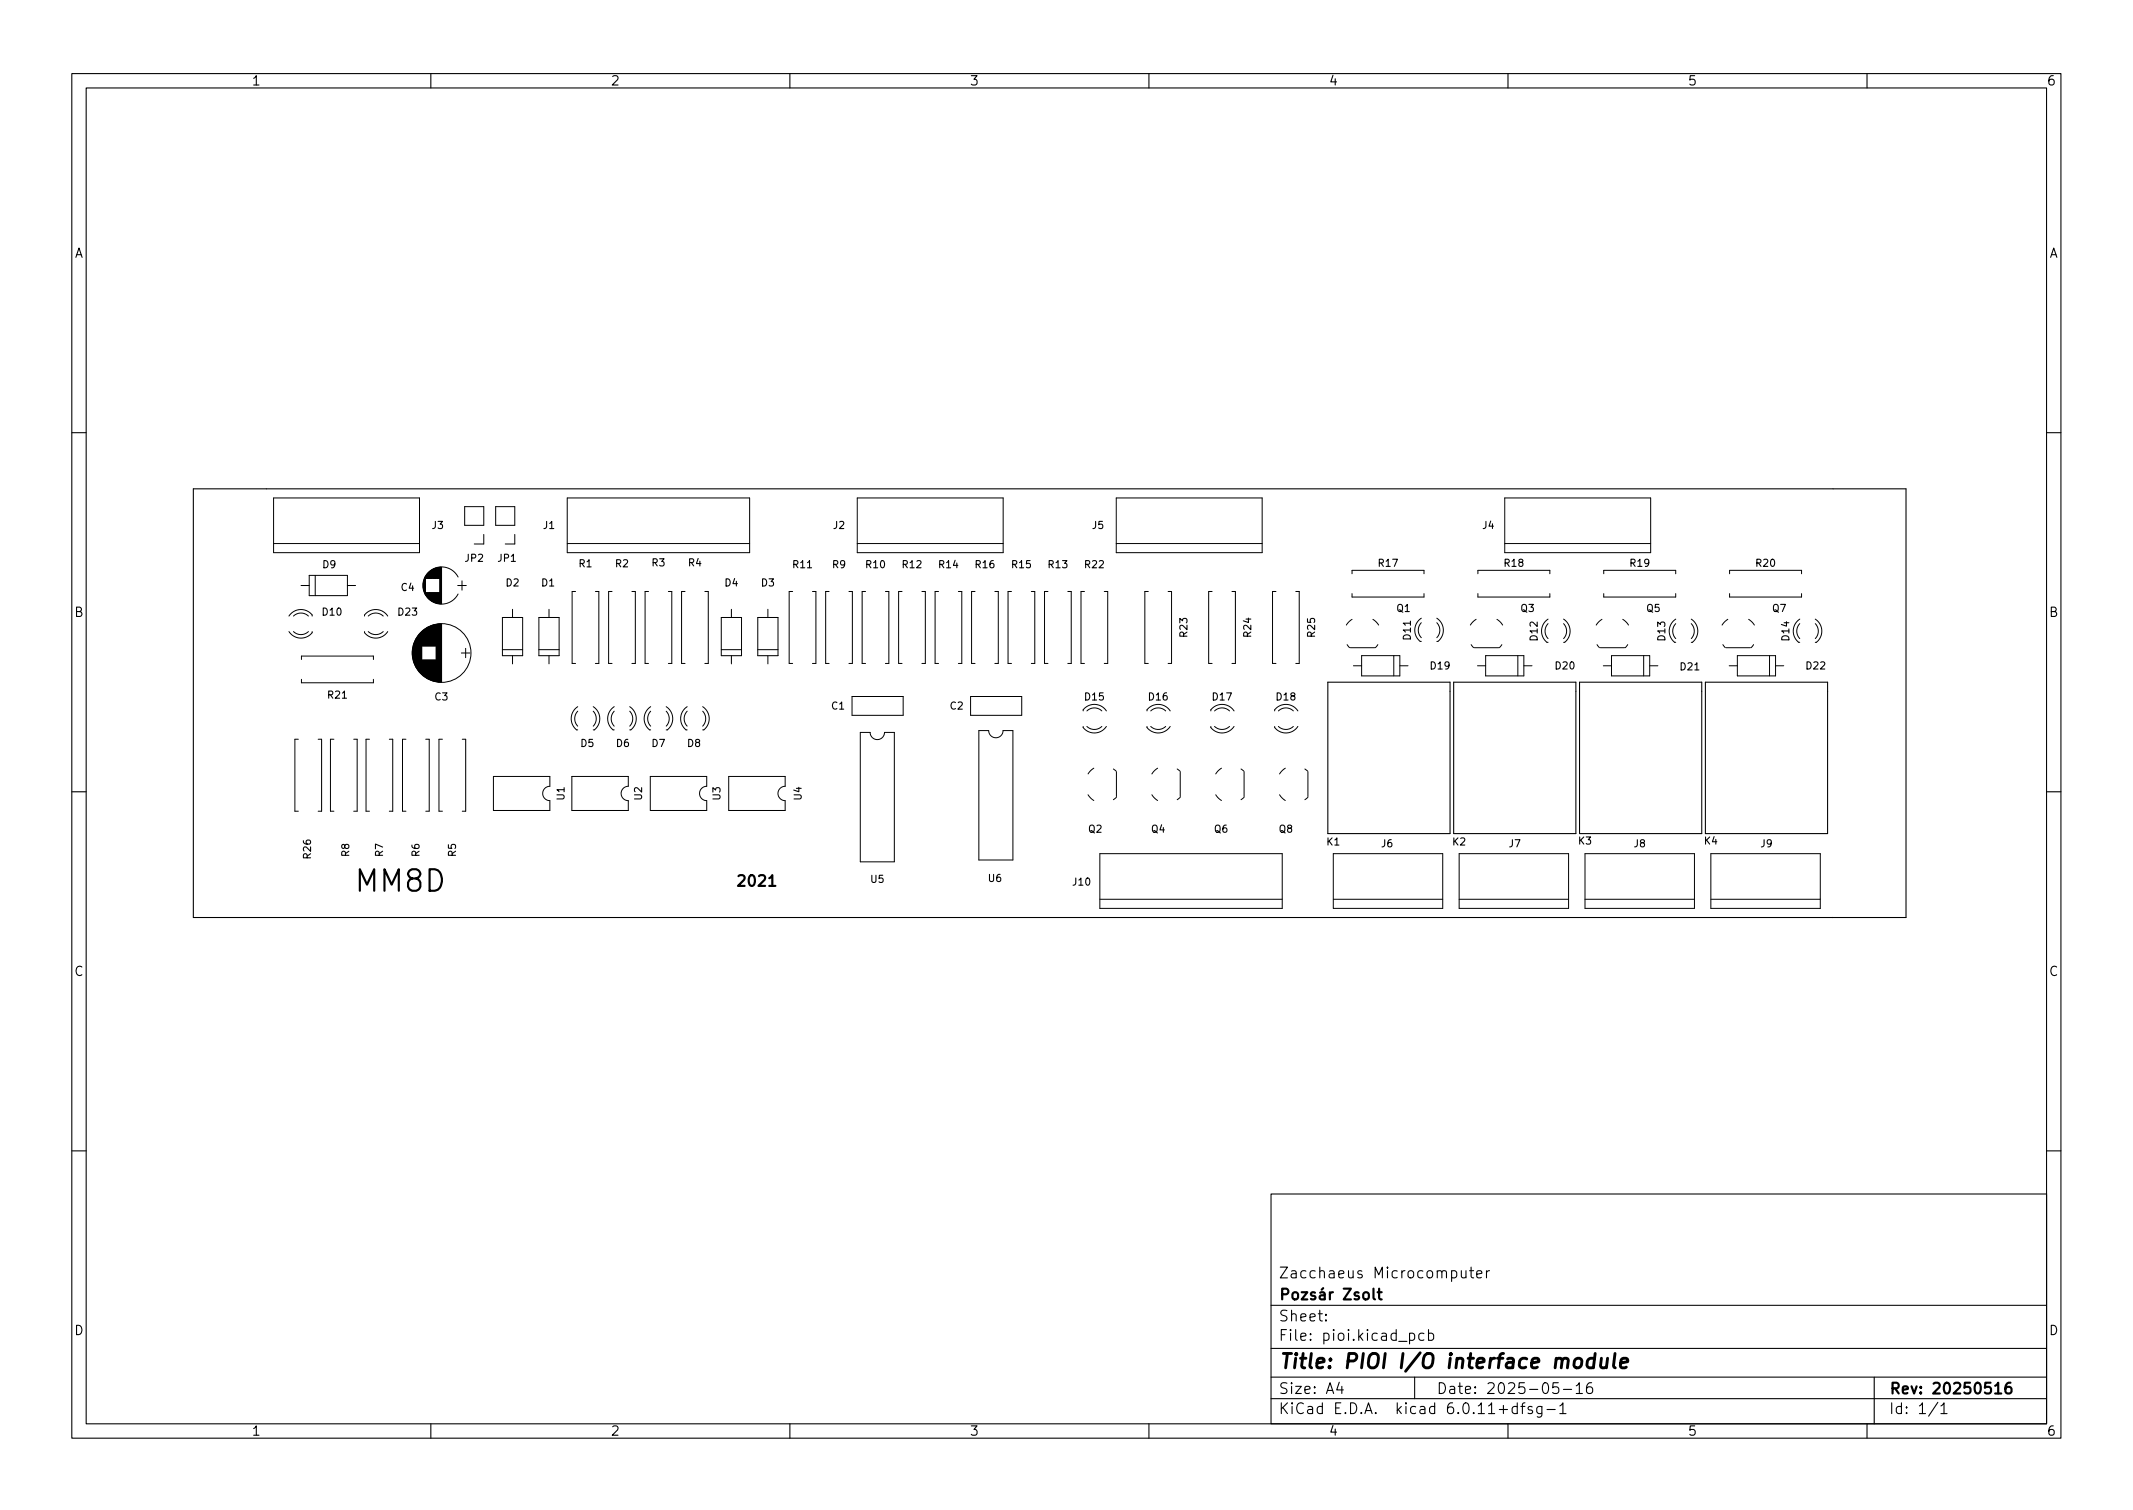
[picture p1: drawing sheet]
<svg xmlns="http://www.w3.org/2000/svg" width="297mm" height="210mm" viewBox="0 0 297 210" stroke-linecap="round" stroke-linejoin="round" font-family="sans-serif">
<defs><g id="words">
<text font-size="4.2" x="49.2" y="125.1">MM8D</text>
<g font-size="2.8">
<text x="178" y="191.2">Title:</text>
<text x="187.3" y="191.2">PIOI</text>
<text x="195.2" y="191.2">I/O</text>
<text x="202.2" y="191.2">interface</text>
<text x="217.4" y="191.2">module</text>
</g>
<g font-size="2.1">
<text x="102.4" y="123.9">2021</text>
<text x="178" y="178.5">Zacchaeus</text>
<text x="191.2" y="178.5">Microcomputer</text>
<text x="178" y="184.5">Sheet:</text>
<text x="187" y="181.5">Zsolt</text>
<text x="178" y="187.2">File:</text>
<text x="184.4" y="187.2">pioi.kicad_pcb</text>
<text x="178" y="197.4">KiCad</text>
<text x="178" y="194.6">Size:</text>
<text x="184.7" y="194.6">A4</text>
<text x="185.7" y="197.4">E.D.A.</text>
<text x="194.6" y="197.4">kicad</text>
<text x="200" y="194.6">Date:</text>
<text x="201.8" y="197.4">6.0.11+dfsg-1</text>
<text x="207" y="194.6">2025-05-16</text>
<text x="263" y="194.6">Rev:</text>
<text x="263" y="197.4">Id:</text>
<text x="267.1" y="197.4">1/1</text>
<text x="269.1" y="194.6">20250516</text>
</g>
<g font-size="1.8">
<text x="35" y="12.3">1</text>
<text x="85" y="12.3">2</text>
<text x="135" y="12.3">3</text>
<text x="185" y="12.3">4</text>
<text x="235" y="12.3">5</text>
<text x="285" y="12.3">6</text>
<text x="10.4" y="36.3">A</text>
<text x="285.4" y="36.3">A</text>
<text x="10.3" y="86.3">B</text>
<text x="285.3" y="86.3">B</text>
<text x="10.3" y="136.3">C</text>
<text x="285.3" y="136.3">C</text>
<text x="10.3" y="186.3">D</text>
<text x="285.3" y="186.3">D</text>
<text x="35" y="200.3">1</text>
<text x="85" y="200.3">2</text>
<text x="135" y="200.3">3</text>
<text x="185" y="200.3">4</text>
<text x="235" y="200.3">5</text>
<text x="285" y="200.3">6</text>
</g>
<g font-size="1.4">
<text x="60" y="74">J3</text>
<text x="75.5" y="74">J1</text>
<text x="115.9" y="74">J2</text>
<text x="152" y="74">J5</text>
<text x="206.3" y="74">J4</text>
<text x="44.8" y="79.4">D9</text>
<text x="55.7" y="82.6">C4</text>
<text x="64.6" y="78.5">JP2</text>
<text x="69.2" y="78.5">JP1</text>
<text x="70.3" y="82">D2</text>
<text x="75.3" y="82">D1</text>
<text x="80.5" y="79.3">R1</text>
<text x="85.6" y="79.3">R2</text>
<text x="90.6" y="79.2">R3</text>
<text x="95.7" y="79.2">R4</text>
<text x="100.8" y="82">D4</text>
<text x="105.9" y="82">D3</text>
<text x="110.2" y="79.4">R11</text>
<text x="115.8" y="79.4">R9</text>
<text x="120.4" y="79.4">R10</text>
<text x="125.5" y="79.4">R12</text>
<text x="130.6" y="79.4">R14</text>
<text x="135.6" y="79.4">R16</text>
<text x="140.7" y="79.4">R15</text>
<text x="145.8" y="79.4">R13</text>
<text x="150.9" y="79.4">R22</text>
<text x="191.8" y="79.2">R17</text>
<text x="209.3" y="79.2">R18</text>
<text x="226.8" y="79.2">R19</text>
<text x="244.3" y="79.2">R20</text>
<text x="44.7" y="86">D10</text>
<text x="55.2" y="86">D23</text>
<text x="165.7" y="88.9" transform="rotate(-90 165.7 88.9)">R23</text>
<text x="174.5" y="88.9" transform="rotate(-90 174.5 88.9)">R24</text>
<text x="183.4" y="88.9" transform="rotate(-90 183.4 88.9)">R25</text>
<text x="194.4" y="85.5">Q1</text>
<text x="196.8" y="89.3" transform="rotate(-90 196.8 89.3)">D11</text>
<text x="211.7" y="85.5">Q3</text>
<text x="214.4" y="89.4" transform="rotate(-90 214.4 89.4)">D12</text>
<text x="229.2" y="85.5">Q5</text>
<text x="232.2" y="89.4" transform="rotate(-90 232.2 89.4)">D13</text>
<text x="246.7" y="85.5">Q7</text>
<text x="249.5" y="89.4" transform="rotate(-90 249.5 89.4)">D14</text>
<text x="199" y="93.5">D19</text>
<text x="216.4" y="93.5">D20</text>
<text x="233.8" y="93.6">D21</text>
<text x="251.3" y="93.5">D22</text>
<text x="45.5" y="97.6">R21</text>
<text x="60.4" y="97.8">C3</text>
<text x="115.7" y="99.1">C1</text>
<text x="132.2" y="99.1">C2</text>
<text x="150.9" y="97.8">D15</text>
<text x="159.8" y="97.8">D16</text>
<text x="168.7" y="97.8">D17</text>
<text x="177.5" y="97.8">D18</text>
<text x="80.7" y="104.3">D5</text>
<text x="85.7" y="104.3">D6</text>
<text x="90.6" y="104.3">D7</text>
<text x="95.6" y="104.3">D8</text>
<text x="78.9" y="111.6" transform="rotate(-90 78.9 111.6)">U1</text>
<text x="89.7" y="111.6" transform="rotate(-90 89.7 111.6)">U2</text>
<text x="100.6" y="111.6" transform="rotate(-90 100.6 111.6)">U3</text>
<text x="111.9" y="111.6" transform="rotate(-90 111.9 111.6)">U4</text>
<text x="43.6" y="119.8" transform="rotate(-90 43.6 119.8)">R26</text>
<text x="48.9" y="119.4" transform="rotate(-90 48.9 119.4)">R8</text>
<text x="53.6" y="119.4" transform="rotate(-90 53.6 119.4)">R7</text>
<text x="58.7" y="119.4" transform="rotate(-90 58.7 119.4)">R6</text>
<text x="63.8" y="119.4" transform="rotate(-90 63.8 119.4)">R5</text>
<text x="151.5" y="116.2">Q2</text>
<text x="160.2" y="116.2">Q4</text>
<text x="169" y="116.2">Q6</text>
<text x="178" y="116.2">Q8</text>
<text x="184.6" y="118">K1</text>
<text x="192.2" y="118.3">J6</text>
<text x="202.1" y="118">K2</text>
<text x="210" y="118.3">J7</text>
<text x="219.7" y="117.9">K3</text>
<text x="227.4" y="118.3">J8</text>
<text x="237.2" y="117.9">K4</text>
<text x="245.1" y="118.3">J9</text>
<text x="121.1" y="123.2">U5</text>
<text x="137.5" y="123.1">U6</text>
<text x="149.2" y="123.6">J10</text>
</g>
</g></defs>
<g fill="none" stroke="#000" stroke-width=".15">
<path d="M10 10.2h277v190.1h-277zM12 12.2h273v186.1h-273zM60 10.2v2M110 10.2v2M160 10.2v2M210 10.2v2M260 10.2v2M10 60.2h2M26.9 68.1h238.5v59.7h-238.5zM285 60.2h2M184.9 95h17v21.1h-17zM202.4 95h17.1v21.1h-17.1z"/>
<path d="M220 95h17v21.1h-17zM237.5 95h17v21.1h-17zM10 110.2h2M285 110.2h2M10 160.2h2M177 166.3h108v32h-108zM189.6 177l-.3-.1-.2 .2v.3l.5 .1 .1 .1-.1 .3h-.1h-.4M205.6 177.4l.8-.1-.1-.3-.4-.1-.3 .2 .1 .8h.2h.4M207 176.9v1M207.4 176.9l-.3 .1-.1 .2M285 160.2h2M60 198.3v2"/>
<path d="M110 198.3v2M160 198.3v2M177 194.8h108M177 191.8h108M177 187.8h108M177 181.8h108M182.5 186.5l.1 .1h-.1h-.1l.1-.1v.1M182.5 185.7l.1 .1h-.1h-.1l.1-.1v.1M184.6 183.8l.1 .1h-.1v-.1v.1M184.6 183l.1 .1h-.1v-.1v.1M197 191.8v3M198.3 185.7l-.4-.1-.3 .3v.4l.1 .3h.2h.4"/>
<path d="M198.9 185.7l.5-.1 .2 .3v.4l-.1 .3h-.1h-.5M198.9 185.1v1.5M210 198.3v2M215.4 196.3h1.2M217.2 195.8l.4-.5v1.5M217.2 196.8h.9M217.7 193.5h1.2M219.5 193l.4-.5v1.5M219.5 194h.9M221.6 192.5a.59 .59 0 0 0-.7 .7v.5l.2 .3h.4l.2-.1 .1-.5-.2-.2-.4-.1-.3 .3M260 198.3v2M261 191.8v6.5"/>
<path d="M270.3 195.8l.4-.5v1.5M270.3 196.8h.8"/>
</g>
<path d="M107.1 122.3l.5-.4v1.5M107.1 123.4h.9M181.3 179.9h.8l-.8 1h.8M184.3 179.4l-.2 .2M185.2 179.9v1M185.6 179.9l-.3 .1-.1 .2M178.6 180.2h.5a.41 .41 0 0 0 .3-.4 .41 .41 0 0 0-.3-.4h-.5v1.5M180.1 180.1a.41 .41 0 0 1 .4-.2 .41 .41 0 0 1 .3 .3v.4a.41 .41 0 0 1-.4 .3 .41 .41 0 0 1-.4-.3zM183.1 180l-.3-.1-.2 .2v.3l.5 .1 .1 .1-.1 .3h-.1h-.4M183.8 180l.2-.1 .4 .1 .1 .9M184.5 180.3l-.5 .1a.29 .29 0 0 0-.2 .2 .29 .29 0 0 0 .2 .3h.5M280 192.5a.59 .59 0 0 0-.7 .7v.5l.1 .3h.4l.3-.1v-.5l-.1-.2-.4-.1-.3 .3" fill="none" stroke="#000" stroke-width=".3"/>
<path d="M216.7 189.1l-.1 1.4" fill="none" stroke="#000" stroke-width=".4"/>
<g fill="none" stroke="#000" stroke-width=".14">
<path d="M38.1 69.3h20.3v7.7h-20.3zM38.1 75.7h20.3M59.4 80v.5M59.5 79.9v.6M59.6 79.8v.7M59.6 79.7v.8M59.7 79.7v.8M59.8 79.6v.9M59.9 79.5v1M60 79.5v1M60 79.4v1.1M60.1 79.4v1.1"/>
<path d="M60.2 79.3v1.2M60.3 79.3v1.2M60.4 79.2v1.3M60.5 79.2v1.3M60.6 79.1v1.4M60.7 79.1v1.4M60.8 79.1v1.4M60.9 79v1.5M61 79v1.5M61.1 79v1.5M61.2 79v1.5M61.2 79v5.1"/>
<path d="M61.3 79v5.1M61.4 79v5.1M61.5 79v5.1M64.7 70.5h2.7v2.6h-2.7zM67.4 74.4v1.3h-1.4M69 70.5h2.7v2.6h-2.7zM71.7 74.4v1.3h-1.3M79 69.3h25.4v7.7h-25.4zM79 75.7h25.4M119.4 69.3h20.3v7.7h-20.3zM119.4 75.7h20.3M155.4 69.3h20.4v7.7h-20.4z"/>
<path d="M155.4 75.7h20.4M188.3 79.9v-.5h10v.5M205.8 79.9v-.5h10v.5M209.5 69.3h20.4v7.7h-20.4zM209.5 75.7h20.4M223.3 79.9v-.5h10.1v.5M240.9 79.9v-.5h10v.5M40.2 87.9a1.99 1.99 0 0 0 3.3 .2v-.2M40.9 87.9a1.5 1.5 0 0 0 2.1 0M41.9 81.5h1.2M42 91.8v-.4h10v.4M42 94.6v.5h10v-.5"/>
<path d="M43 85.8a1.5 1.5 0 0 0-2.1 0M43.1 80.1h5.3v2.8h-5.3zM43.5 85.6a1.99 1.99 0 0 0-3.3 .2M43.5 85.6v.2M43.9 80.1v2.8M48.4 81.5h1.1M50.8 85.6a1.99 1.99 0 0 1 3.2 .2M50.8 85.6v.2M51.3 85.8a1.5 1.5 0 0 1 2.1 0M53.4 87.9a1.5 1.5 0 0 1-2.1 0M54 87.9a1.99 1.99 0 0 1-3.2 .2v-.2M57.4 90.7v.5"/>
<path d="M57.5 90.3v1.2M57.5 90.1v1.6M57.5 89.9v2M57.6 89.8v2.3M57.6 89.7v2.5M57.7 89.6v2.7M57.7 89.5v2.9M57.7 89.4v3.1M57.8 89.3v3.3M57.8 89.2v3.5M57.9 89.1v3.7M57.9 89v3.8"/>
<path d="M57.9 89v3.9M58 88.9v4.1M58 88.8v4.2M58.1 88.8v4.3M58.1 88.7v4.5M58.1 88.6v4.6M58.2 88.6v4.7M58.2 88.5v4.8M58.3 88.5v4.9M58.3 88.4v5M58.3 88.4v5.1M58.4 88.3v5.2"/>
<path d="M58.4 88.3v5.3M58.5 88.2v5.4M58.5 88.2v5.5M58.5 88.1v5.6M58.6 88.1v5.7M58.7 88v5.8M58.7 88v5.9M58.7 87.9v6M58.8 87.9v2M58.8 91.9v2M58.8 91.9v2.1M58.9 87.8v2.1"/>
<path d="M58.9 91.9v2.1M58.9 81.2v.7M58.9 91.9v2.2M59 81v1.1M59 87.7v2.2M59 91.9v2.2M59 80.8v1.4M59 80.7v1.7M59.1 87.7v2.2M59.1 91.9v2.3M59.1 80.6v1.9M59.1 80.5v2.1"/>
<path d="M59.1 87.6v2.3M59.2 80.4v2.2M59.2 87.6v2.3M59.2 91.9v2.4M59.2 80.3v2.4M59.2 80.3v2.5M59.3 87.5v2.4M59.3 91.9v2.4M59.3 80.2v.3M59.3 82.5v.4M59.3 80.1v.4M59.3 91.9v2.5"/>
<path d="M59.4 80.1v.4M59.4 82.5v.5M59.4 87.5v2.4M59.4 91.9v2.5M59.4 87.4v2.5M59.4 82.5v.6M59.5 87.4v2.5M59.5 91.9v2.5M59.5 82.5v.6M59.5 91.9v2.6M59.5 82.5v.7M59.6 82.5v.7"/>
<path d="M59.6 87.4v2.5M59.6 91.9v2.6M59.6 82.5v.8M59.6 87.3v2.6M59.7 87.3v2.6M59.7 91.9v2.6M59.7 82.5v.9M59.7 91.9v2.7M59.8 82.5v.9M59.8 87.3v2.6M59.8 91.9v2.7M59.8 82.5v1"/>
<path d="M59.8 87.2v2.7M59.9 87.2v2.7M59.9 91.9v2.7M59.9 82.5v1M59.9 91.9v2.8M59.9 82.5v1.1M60 82.5v1.1M60 87.2v2.7M60 91.9v2.8M60.1 87.1v2.8M60.1 91.9v2.8M60.1 82.5v1.2"/>
<path d="M60.2 82.5v1.2M60.2 87.1v2.8M60.2 91.9v2.9M60.2 82.5v1.3M60.3 87.1v2.8M60.3 91.9v2.9M60.3 82.5v1.3M60.3 87v2.9M60.4 82.5v1.3M60.4 87v2.9M60.4 91.9v2.9M60.4 82.5v1.4"/>
<path d="M60.5 87v2.9M60.5 91.9v2.9M60.5 82.5v1.4M60.5 91.9v3M60.6 82.5v1.4M60.6 87v2.9M60.6 91.9v3M60.7 87v2.9M60.7 91.9v3M60.7 82.5v1.5M60.7 86.9v8M60.8 82.5v1.5"/>
<path d="M60.8 86.9v8M60.9 86.9v8M60.9 82.5v1.5M61 82.5v1.5M61 86.9v8M61.1 86.9v8.1M61.1 82.5v1.5M61.1 82.5v1.6M61.2 82.5v1.6M61.2 86.9v8.1M61.3 86.9v8.1M61.4 86.9v8.1"/>
<path d="M61.5 86.9v8.1M63.7 81.5h1.2M63.8 80.3a2.59 2.59 0 0 0-3.9-.8 2.59 2.59 0 0 0 0 4 2.59 2.59 0 0 0 3.9-.8M64.2 90.9h1.2M64.3 80.9v1.3M64.8 90.3v1.3M70 90.5h2.8M70 86h2.8v5.3h-2.8zM71.4 84.8v1.2M71.4 91.3v1.1M75 86h2.9v5.3h-2.9zM75 90.5h2.9"/>
<path d="M76.5 84.8v1.2M76.5 91.3v1.1M80.2 82.4h-.5v10h.5M80.5 99a1.5 1.5 0 0 0 0 2.1M80.5 98.4a1.99 1.99 0 0 0-.2 3.2h.2M82.6 98.4a1.99 1.99 0 0 1 .2 3.2h-.2M82.6 99a1.5 1.5 0 0 1 0 2.1M82.9 82.4h.5v10h-.5M85.2 82.4h-.4v10h.4M85.5 99a1.5 1.5 0 0 0 0 2.1M85.5 98.4a1.99 1.99 0 0 0-.1 3.2h.1M87.7 98.4a1.99 1.99 0 0 1 .1 3.2h-.1"/>
<path d="M87.7 99a1.5 1.5 0 0 1 0 2.1M88 82.4h.5v10h-.5M90.3 82.4h-.5v10h.5M90.6 99a1.5 1.5 0 0 0 0 2.1M90.6 98.4a1.99 1.99 0 0 0-.1 3.2h.1M92.8 98.4a1.99 1.99 0 0 1 .1 3.2h-.1M92.8 99a1.5 1.5 0 0 1 0 2.1M93.1 82.4h.5v10h-.5M95.4 82.4h-.5v10h.5M95.7 99a1.5 1.5 0 0 0 0 2.1M95.7 98.4a1.99 1.99 0 0 0-.2 3.2h.2M97.9 98.4a1.99 1.99 0 0 1 .1 3.2h-.1"/>
<path d="M97.9 99a1.5 1.5 0 0 1 0 2.1M98.2 82.4h.4v10h-.4M100.4 90.5h2.9M100.4 86h2.9v5.3h-2.9zM101.9 84.8v1.2M101.9 91.3v1.1M105.5 90.5h2.8M105.5 86h2.8v5.3h-2.8zM106.9 84.8v1.2M106.9 91.3v1.1M110.4 82.4h-.5v10h.5M113.1 82.4h.5v10h-.5"/>
<path d="M115.5 82.4h-.5v10h.5M118.2 82.4h.5v10h-.5M118.7 97h7.1v2.6h-7.1zM120.5 82.4h-.4v10h.4M123.3 82.4h.5v10h-.5M125.6 82.4h-.5v10h.5M128.4 82.4h.5v10h-.5M130.7 82.4h-.5v10h.5M133.5 82.4h.4v10h-.4M135.2 97h7.1v2.6h-7.1zM135.8 82.4h-.5v10h.5M138.5 82.4h.5v10h-.5"/>
<path d="M140.9 82.4h-.5v10h.5M143.6 82.4h.5v10h-.5M145.9 82.4h-.4v10h.4M148.7 82.4h.5v10h-.5M150.8 99a1.41 1.41 0 0 1 1.2-.9 1.99 1.99 0 0 1 2.1 .9M151 82.4h-.5v10h.5M151.4 99a1.5 1.5 0 0 1 2 0M153.8 82.4h.5v10h-.5M159.7 99a1.41 1.41 0 0 1 1.1-.9 1.99 1.99 0 0 1 2.2 .9M159.9 82.4h-.5v10h.5M160.2 99a1.5 1.5 0 0 1 2.1 0M162.7 82.4h.5v10h-.5"/>
<path d="M168.6 99a1.41 1.41 0 0 1 1.1-.9 1.99 1.99 0 0 1 2.2 .9M168.8 82.4h-.5v10h.5M169.1 99a1.5 1.5 0 0 1 2.1 0M171.6 82.4h.4v10h-.4M177.5 99a1.41 1.41 0 0 1 1.1-.9 1.99 1.99 0 0 1 2.1 .9M177.7 82.4h-.5v10h.5M178 99a1.5 1.5 0 0 1 2.1 0M180.4 82.4h.5v10h-.5M187.6 89.8l.3 .4M188 90.2h3.4M188.3 82.7v.4h10v-.4M188.3 86.2l-.8 .8"/>
<path d="M188.5 92.7h1.1M189.6 91.3h5.3v2.8h-5.3zM191.2 86.2l.8 .8M191.9 89.8l-.4 .4M194.1 91.3v2.8M194.9 92.7h1.2M197.9 86.7a1.5 1.5 0 0 0 0 2.1M197.9 86.1a1.99 1.99 0 0 0-.1 3.2h.1M200.1 86.1a1.99 1.99 0 0 1 .1 3.2h-.1M200.1 86.7a1.5 1.5 0 0 1 0 2.1M204.9 89.8l.3 .4M205.3 90.2h3.4"/>
<path d="M205.6 86.2l-.8 .8M205.7 92.7h1.2M205.8 82.7v.4h10v-.4M206.9 91.3h5.3v2.8h-5.3zM208.5 86.2l.8 .8M209.1 89.8l-.3 .4M211.4 91.3v2.8M212.2 92.7h1.2M215.6 86.8a1.5 1.5 0 0 0 0 2.1M215.6 86.2a1.99 1.99 0 0 0-.2 3.2h.2M217.7 86.2a1.99 1.99 0 0 1 .2 3.2h-.2M217.7 86.8a1.5 1.5 0 0 1 0 2.1"/>
<path d="M222.4 89.8l.3 .4M222.8 90.2h3.4M223.1 86.2l-.8 .8M223.3 92.7h1.1M223.3 82.7v.4h10.1v-.4M224.4 91.3h5.3v2.8h-5.3zM226 86.2l.8 .8M226.7 89.8l-.4 .4M228.9 91.3v2.8M229.7 92.7h1.2M233.2 89.4h.2M233.4 86.8a1.5 1.5 0 0 0 0 2.1"/>
<path d="M233.4 86.2a1.99 1.99 0 0 0-.2 3.2M235.5 86.2a1.99 1.99 0 0 1 .2 3.2h-.2M235.5 86.8a1.5 1.5 0 0 1 0 2.1M239.9 89.8l.4 .4M240.4 90.2h3.4M240.6 86.2l-.8 .8M240.8 92.7h1.1M240.9 82.7v.4h10v-.4M241.9 91.3h5.4v2.8h-5.4zM243.5 86.2l.8 .8M244.2 89.8l-.3 .4M246.4 91.3v2.8"/>
<path d="M247.3 92.7h1.1M250.6 86.8a1.5 1.5 0 0 0 0 2.1M250.6 86.2a1.99 1.99 0 0 0-.1 3.2h.1M252.8 86.2a1.99 1.99 0 0 1 .1 3.2h-.1M252.8 86.8a1.5 1.5 0 0 1 0 2.1M41.5 102.9h-.4v10.1h.4M44.3 102.9h.5v10.1h-.5M46.5 102.9h-.5v10.1h.5M49.3 102.9h.4v10.1h-.4M51.5 102.9h-.5v10.1h.5M54.2 102.9h.5v10.1h-.5M56.5 102.9h-.4v10.1h.4"/>
<path d="M59.3 102.9h.5v10.1h-.5M61.6 102.9h-.5v10.1h.5M64.4 102.9h.5v10.1h-.5M68.7 108.1h7.9v1.4a1 1 0 0 0-1 1 1 1 0 0 0 1 1v1.4h-7.9zM79.6 108.1h7.9v1.4a1 1 0 0 0-1 1 1 1 0 0 0 1 1v1.4h-7.9zM90.6 108.1h7.8v1.4a1 1 0 0 0-1 1 1 1 0 0 0 1 1v1.4h-7.8zM101.5 108.1h7.8v1.4a1 1 0 0 0-1 1 1 1 0 0 0 1 1v1.4h-7.8zM119.8 102h1.4a1 1 0 0 0 1 1 1 1 0 0 0 1-1h1.3v18h-4.7zM136.3 101.7h1.4a1 1 0 0 0 1 1 1 1 0 0 0 1-1h1.4v18h-4.8zM151.5 110.7l.8 .8M152.3 107l-.8 .8M153.2 118.9h25.4v7.6h-25.4z"/>
<path d="M153.4 101.2a1.5 1.5 0 0 1-2 0M154.1 101.1a1.99 1.99 0 0 1-3.3 .2v-.1M155 107.1l.5 .3M155.5 111l-.5 .4M155.5 107.5v3.4M160.4 110.7l.8 .8M161.2 107l-.8 .8M162.3 101.2a1.5 1.5 0 0 1-2.1 0M163 101.1a1.99 1.99 0 0 1-3.3 .2v-.1M163.9 107.1l.5 .3M164.4 111l-.5 .4M164.4 107.5v3.4"/>
<path d="M169.3 110.7l.8 .8M170.1 107l-.8 .8M171.2 101.2a1.5 1.5 0 0 1-2.1 0M171.9 101.1a1.99 1.99 0 0 1-3.3 .2v-.1M172.8 107.1l.5 .3M173.3 111l-.5 .4M173.3 107.5v3.4M178.2 110.7l.8 .8M179 107l-.8 .8M180.1 101.2a1.5 1.5 0 0 1-2.1 0M180.7 101.1a1.99 1.99 0 0 1-3.2 .2v-.1M181.7 107.1l.4 .3"/>
<path d="M182.1 111l-.4 .4M182.1 107.5v3.4M185.7 118.9h15.2v7.6h-15.2zM203.2 118.9h15.2v7.6h-15.2zM220.7 118.9h15.3v7.6h-15.3zM238.3 118.9h15.2v7.6h-15.2zM153.2 125.2h25.4M185.7 125.2h15.2M203.2 125.2h15.2M220.7 125.2h15.3M238.3 125.2h15.2"/>
<circle cx="61.5" cy="90.9" r="4.1"/>
</g>
<g fill="#fff" stroke="#fff" stroke-width=".14">
<circle cx="124.7" cy="98.3" r=".4"/>
<circle cx="119.7" cy="98.3" r=".4"/>
<circle cx="141.2" cy="98.3" r=".4"/>
<circle cx="136.2" cy="98.3" r=".4"/>
<circle cx="43.2" cy="86.9" r=".45"/>
<circle cx="40.6" cy="86.9" r=".45"/>
<circle cx="137.2" cy="81" r=".6"/>
<circle cx="137.2" cy="93.7" r=".6"/>
<circle cx="63.2" cy="90.9" r=".4"/>
<circle cx="59.7" cy="90.9" r=".4"/>
<circle cx="76.5" cy="93.7" r=".55"/>
<circle cx="76.5" cy="83.6" r=".55"/>
<circle cx="81.5" cy="101.3" r=".45"/>
<circle cx="81.5" cy="98.8" r=".45"/>
<circle cx="86.6" cy="101.3" r=".45"/>
<circle cx="86.6" cy="98.8" r=".45"/>
<circle cx="91.7" cy="101.3" r=".45"/>
<circle cx="91.7" cy="98.8" r=".45"/>
<circle cx="96.8" cy="101.3" r=".45"/>
<circle cx="96.8" cy="98.8" r=".45"/>
<circle cx="199" cy="89" r=".45"/>
<circle cx="199" cy="86.5" r=".45"/>
<circle cx="216.7" cy="89.1" r=".45"/>
<circle cx="216.7" cy="86.6" r=".45"/>
<circle cx="234.4" cy="89.1" r=".45"/>
<circle cx="234.4" cy="86.6" r=".45"/>
<circle cx="251.7" cy="89.1" r=".45"/>
<circle cx="251.7" cy="86.6" r=".45"/>
<circle cx="197.4" cy="92.7" r=".55"/>
<circle cx="187.2" cy="92.7" r=".55"/>
<circle cx="81.5" cy="73.1" r=".76"/>
<circle cx="86.6" cy="73.1" r=".76"/>
<circle cx="91.7" cy="73.1" r=".76"/>
<circle cx="96.8" cy="73.1" r=".76"/>
<circle cx="101.9" cy="73.1" r=".76"/>
<circle cx="121.9" cy="73.1" r=".76"/>
<circle cx="127" cy="73.1" r=".76"/>
<circle cx="132.1" cy="73.1" r=".76"/>
<circle cx="137.2" cy="73.1" r=".76"/>
<circle cx="40.6" cy="73.1" r=".76"/>
<circle cx="45.7" cy="73.1" r=".76"/>
<circle cx="50.8" cy="73.1" r=".76"/>
<circle cx="55.9" cy="73.1" r=".76"/>
<circle cx="212.1" cy="73.1" r=".76"/>
<circle cx="217.2" cy="73.1" r=".76"/>
<circle cx="222.2" cy="73.1" r=".76"/>
<circle cx="227.3" cy="73.1" r=".76"/>
<circle cx="158" cy="73.1" r=".76"/>
<circle cx="163.1" cy="73.1" r=".76"/>
<circle cx="168.1" cy="73.1" r=".76"/>
<circle cx="173.2" cy="73.1" r=".76"/>
<circle cx="188.2" cy="122.7" r=".76"/>
<circle cx="193.3" cy="122.7" r=".76"/>
<circle cx="198.4" cy="122.7" r=".76"/>
<circle cx="205.7" cy="122.7" r=".76"/>
<circle cx="210.8" cy="122.7" r=".76"/>
<circle cx="215.9" cy="122.7" r=".76"/>
<circle cx="223.3" cy="122.7" r=".76"/>
<circle cx="228.3" cy="122.7" r=".76"/>
<circle cx="233.4" cy="122.7" r=".76"/>
<circle cx="240.8" cy="122.7" r=".76"/>
<circle cx="245.9" cy="122.7" r=".76"/>
<circle cx="251" cy="122.7" r=".76"/>
<circle cx="155.7" cy="122.7" r=".76"/>
<circle cx="160.8" cy="122.7" r=".76"/>
<circle cx="165.9" cy="122.7" r=".76"/>
<circle cx="170.9" cy="122.7" r=".76"/>
<circle cx="176" cy="122.7" r=".76"/>
<circle cx="70.4" cy="74.4" r=".5"/>
<circle cx="70.4" cy="71.9" r=".5"/>
<circle cx="66" cy="74.4" r=".5"/>
<circle cx="66" cy="71.9" r=".5"/>
<circle cx="199.4" cy="100.1" r=".7"/>
<circle cx="187.3" cy="100.1" r=".7"/>
<circle cx="193.4" cy="98" r=".7"/>
<circle cx="199.4" cy="112.3" r=".7"/>
<circle cx="187.3" cy="112.3" r=".7"/>
<circle cx="216.9" cy="100.1" r=".7"/>
<circle cx="204.9" cy="100.1" r=".7"/>
<circle cx="210.9" cy="98" r=".7"/>
<circle cx="216.9" cy="112.3" r=".7"/>
<circle cx="204.9" cy="112.3" r=".7"/>
<circle cx="116.8" cy="81" r=".6"/>
<circle cx="116.8" cy="93.7" r=".6"/>
<circle cx="234.4" cy="100.1" r=".7"/>
<circle cx="222.4" cy="100.1" r=".7"/>
<circle cx="228.5" cy="98" r=".7"/>
<circle cx="234.4" cy="112.3" r=".7"/>
<circle cx="222.4" cy="112.3" r=".7"/>
<circle cx="111.8" cy="81" r=".6"/>
<circle cx="111.8" cy="93.7" r=".6"/>
<circle cx="252" cy="100.1" r=".7"/>
<circle cx="239.9" cy="100.1" r=".7"/>
<circle cx="246" cy="98" r=".7"/>
<circle cx="252" cy="112.3" r=".7"/>
<circle cx="239.9" cy="112.3" r=".7"/>
<circle cx="147.3" cy="81" r=".6"/>
<circle cx="147.3" cy="93.7" r=".6"/>
<circle cx="187.2" cy="88.4" r=".5"/>
<circle cx="189.7" cy="85.8" r=".5"/>
<circle cx="192.3" cy="88.4" r=".5"/>
<circle cx="142.2" cy="81" r=".6"/>
<circle cx="142.2" cy="93.7" r=".6"/>
<circle cx="204.5" cy="88.4" r=".5"/>
<circle cx="207" cy="85.8" r=".5"/>
<circle cx="209.5" cy="88.4" r=".5"/>
<circle cx="222" cy="88.4" r=".5"/>
<circle cx="224.5" cy="85.8" r=".5"/>
<circle cx="227.1" cy="88.4" r=".5"/>
<circle cx="239.5" cy="88.4" r=".5"/>
<circle cx="242.1" cy="85.8" r=".5"/>
<circle cx="244.6" cy="88.4" r=".5"/>
<circle cx="81.5" cy="93.7" r=".6"/>
<circle cx="81.5" cy="81" r=".6"/>
<circle cx="63" cy="101.6" r=".6"/>
<circle cx="63" cy="114.3" r=".6"/>
<circle cx="57.9" cy="101.6" r=".6"/>
<circle cx="57.9" cy="114.3" r=".6"/>
<circle cx="52.8" cy="101.6" r=".6"/>
<circle cx="52.8" cy="114.3" r=".6"/>
<circle cx="47.9" cy="101.6" r=".6"/>
<circle cx="47.9" cy="114.3" r=".6"/>
<circle cx="186.9" cy="81.3" r=".6"/>
<circle cx="199.6" cy="81.3" r=".6"/>
<circle cx="75.2" cy="106.7" r=".4"/>
<circle cx="72.6" cy="106.7" r=".4"/>
<circle cx="70.1" cy="106.7" r=".4"/>
<circle cx="70.1" cy="114.3" r=".4"/>
<circle cx="72.6" cy="114.3" r=".4"/>
<circle cx="75.2" cy="114.3" r=".4"/>
<circle cx="161.3" cy="81" r=".6"/>
<circle cx="161.3" cy="93.7" r=".6"/>
<circle cx="86.1" cy="106.7" r=".4"/>
<circle cx="83.6" cy="106.7" r=".4"/>
<circle cx="81" cy="106.7" r=".4"/>
<circle cx="81" cy="114.3" r=".4"/>
<circle cx="83.6" cy="114.3" r=".4"/>
<circle cx="86.1" cy="114.3" r=".4"/>
<circle cx="97" cy="106.7" r=".4"/>
<circle cx="94.5" cy="106.7" r=".4"/>
<circle cx="91.9" cy="106.7" r=".4"/>
<circle cx="91.9" cy="114.3" r=".4"/>
<circle cx="94.5" cy="114.3" r=".4"/>
<circle cx="97" cy="114.3" r=".4"/>
<circle cx="107.9" cy="106.7" r=".4"/>
<circle cx="105.4" cy="106.7" r=".4"/>
<circle cx="102.9" cy="106.7" r=".4"/>
<circle cx="102.9" cy="114.3" r=".4"/>
<circle cx="105.4" cy="114.3" r=".4"/>
<circle cx="107.9" cy="114.3" r=".4"/>
<circle cx="118.4" cy="103.4" r=".4"/>
<circle cx="118.4" cy="105.9" r=".4"/>
<circle cx="118.4" cy="108.5" r=".4"/>
<circle cx="118.4" cy="111" r=".4"/>
<circle cx="118.4" cy="113.5" r=".4"/>
<circle cx="118.4" cy="116.1" r=".4"/>
<circle cx="118.4" cy="118.6" r=".4"/>
<circle cx="126" cy="118.6" r=".4"/>
<circle cx="126" cy="116.1" r=".4"/>
<circle cx="126" cy="113.5" r=".4"/>
<circle cx="126" cy="111" r=".4"/>
<circle cx="126" cy="108.5" r=".4"/>
<circle cx="126" cy="105.9" r=".4"/>
<circle cx="126" cy="103.4" r=".4"/>
<circle cx="134.9" cy="103.1" r=".4"/>
<circle cx="134.9" cy="105.7" r=".4"/>
<circle cx="134.9" cy="108.2" r=".4"/>
<circle cx="134.9" cy="110.7" r=".4"/>
<circle cx="134.9" cy="113.3" r=".4"/>
<circle cx="134.9" cy="115.8" r=".4"/>
<circle cx="134.9" cy="118.4" r=".4"/>
<circle cx="142.5" cy="118.4" r=".4"/>
<circle cx="142.5" cy="115.8" r=".4"/>
<circle cx="142.5" cy="113.3" r=".4"/>
<circle cx="142.5" cy="110.7" r=".4"/>
<circle cx="142.5" cy="108.2" r=".4"/>
<circle cx="142.5" cy="105.7" r=".4"/>
<circle cx="142.5" cy="103.1" r=".4"/>
<circle cx="62.7" cy="81.5" r=".4"/>
<circle cx="60.2" cy="81.5" r=".4"/>
<circle cx="71.4" cy="93.7" r=".55"/>
<circle cx="71.4" cy="83.6" r=".55"/>
<circle cx="106.9" cy="93.7" r=".55"/>
<circle cx="106.9" cy="83.6" r=".55"/>
<circle cx="101.9" cy="93.7" r=".55"/>
<circle cx="101.9" cy="83.6" r=".55"/>
<circle cx="40.6" cy="81.5" r=".55"/>
<circle cx="50.8" cy="81.5" r=".55"/>
<circle cx="86.6" cy="93.7" r=".6"/>
<circle cx="86.6" cy="81" r=".6"/>
<circle cx="91.7" cy="93.7" r=".6"/>
<circle cx="91.7" cy="81" r=".6"/>
<circle cx="96.8" cy="93.7" r=".6"/>
<circle cx="96.8" cy="81" r=".6"/>
<circle cx="40.6" cy="93.2" r=".6"/>
<circle cx="53.3" cy="93.2" r=".6"/>
<circle cx="204.5" cy="81.3" r=".6"/>
<circle cx="217.2" cy="81.3" r=".6"/>
<circle cx="222" cy="81.3" r=".6"/>
<circle cx="234.7" cy="81.3" r=".6"/>
<circle cx="239.5" cy="81.3" r=".6"/>
<circle cx="252.2" cy="81.3" r=".6"/>
<circle cx="152.4" cy="81" r=".6"/>
<circle cx="152.4" cy="93.7" r=".6"/>
<circle cx="170.2" cy="81" r=".6"/>
<circle cx="170.2" cy="93.7" r=".6"/>
<circle cx="214.6" cy="92.7" r=".55"/>
<circle cx="204.5" cy="92.7" r=".55"/>
<circle cx="232.2" cy="92.7" r=".55"/>
<circle cx="222" cy="92.7" r=".55"/>
<circle cx="249.7" cy="92.7" r=".55"/>
<circle cx="239.5" cy="92.7" r=".55"/>
<circle cx="153.7" cy="111.8" r=".5"/>
<circle cx="151.1" cy="109.2" r=".5"/>
<circle cx="153.7" cy="106.7" r=".5"/>
<circle cx="162.6" cy="111.8" r=".5"/>
<circle cx="160" cy="109.2" r=".5"/>
<circle cx="162.6" cy="106.7" r=".5"/>
<circle cx="171.4" cy="111.8" r=".5"/>
<circle cx="168.9" cy="109.2" r=".5"/>
<circle cx="171.4" cy="106.7" r=".5"/>
<circle cx="180.3" cy="111.8" r=".5"/>
<circle cx="177.8" cy="109.2" r=".5"/>
<circle cx="180.3" cy="106.7" r=".5"/>
<circle cx="151.1" cy="100.1" r=".45"/>
<circle cx="153.7" cy="100.1" r=".45"/>
<circle cx="160" cy="100.1" r=".45"/>
<circle cx="162.6" cy="100.1" r=".45"/>
<circle cx="168.9" cy="100.1" r=".45"/>
<circle cx="171.4" cy="100.1" r=".45"/>
<circle cx="177.8" cy="100.1" r=".45"/>
<circle cx="180.3" cy="100.1" r=".45"/>
<circle cx="121.9" cy="81" r=".6"/>
<circle cx="121.9" cy="93.7" r=".6"/>
<circle cx="127" cy="81" r=".6"/>
<circle cx="127" cy="93.7" r=".6"/>
<circle cx="132.1" cy="81" r=".6"/>
<circle cx="132.1" cy="93.7" r=".6"/>
<circle cx="179.1" cy="81" r=".6"/>
<circle cx="179.1" cy="93.7" r=".6"/>
<circle cx="51.1" cy="86.9" r=".45"/>
<circle cx="53.6" cy="86.9" r=".45"/>
<circle cx="42.9" cy="101.6" r=".6"/>
<circle cx="42.9" cy="114.3" r=".6"/>
</g>
<use href="#words"/>
</svg>
